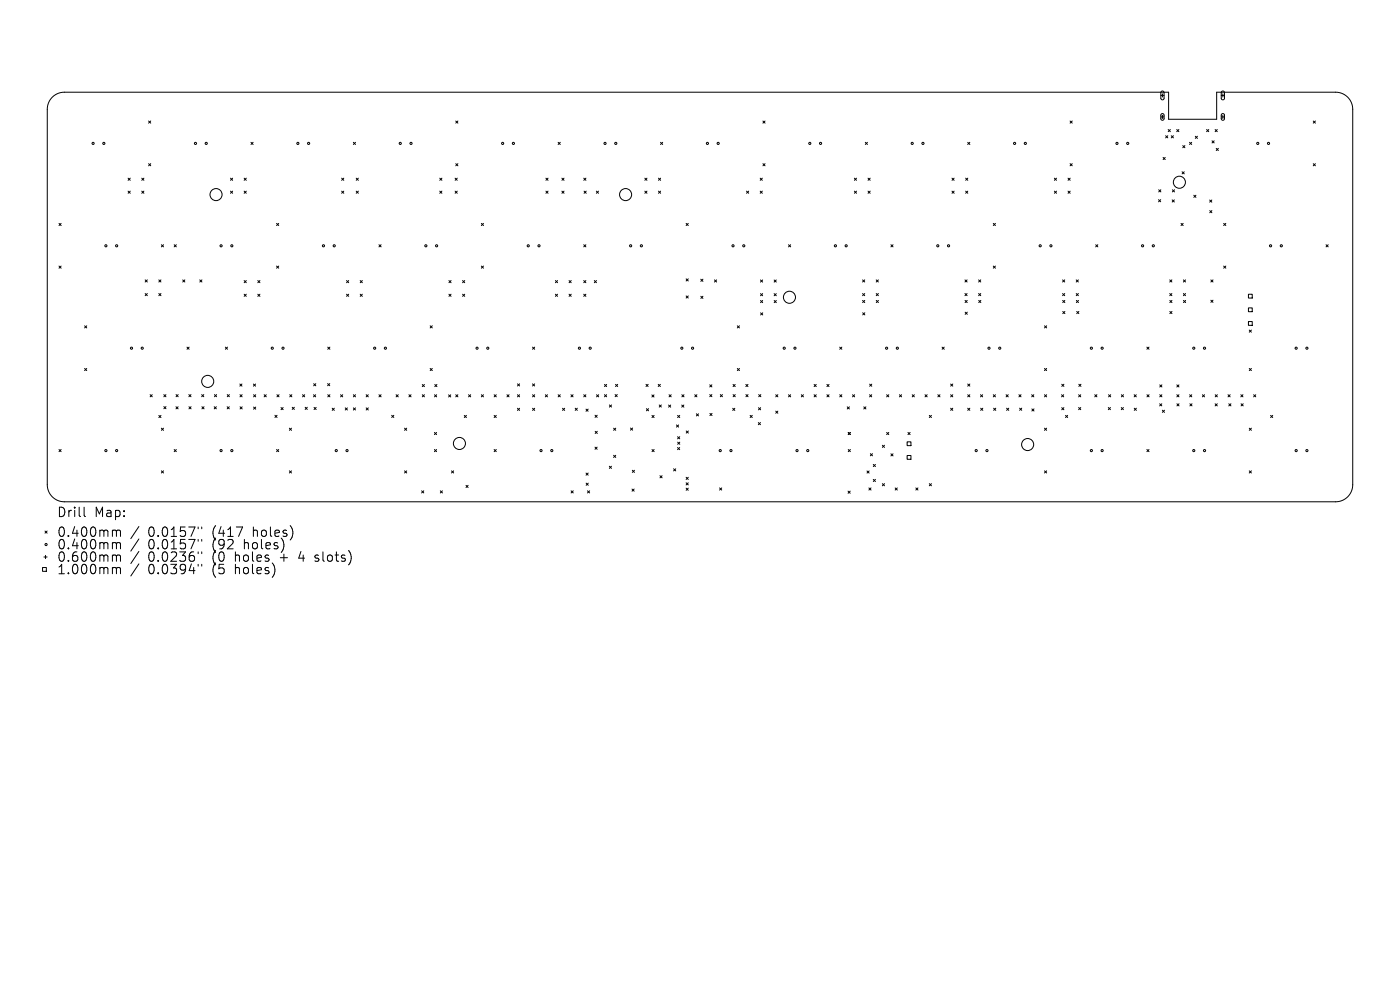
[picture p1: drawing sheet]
<svg xmlns="http://www.w3.org/2000/svg" width="297mm" height="210mm" viewBox="0 0 297 210" stroke-linecap="round" stroke-linejoin="round" font-family="sans-serif">
<defs><g id="words">
<g font-size="2.8">
<text x="12" y="110">Drill</text>
<text x="20" y="110">Map:</text>
<text x="12" y="114.2">0.400mm</text>
<text x="12" y="116.8">0.400mm</text>
<text x="12" y="119.5">0.600mm</text>
<text x="31.4" y="114.2">0.0157&quot;</text>
<text x="31.4" y="116.8">0.0157&quot;</text>
<text x="31.4" y="119.5">0.0236&quot;</text>
<text x="45.2" y="114.2">(417</text>
<text x="45.2" y="116.8">(92</text>
<text x="45.2" y="119.5">(0</text>
<text x="50.1" y="119.5">holes</text>
<text x="52" y="116.8">holes)</text>
<text x="53.9" y="114.2">holes)</text>
<text x="59.9" y="119.5">+</text>
<text x="64.1" y="119.5">4</text>
<text x="67.7" y="119.5">slots)</text>
<text x="12" y="122.1">1.000mm</text>
<text x="31.4" y="122.1">0.0394&quot;</text>
<text x="45.2" y="122.1">(5</text>
<text x="50.1" y="122.1">holes)</text>
</g>
</g></defs>
<g fill="none" stroke="#000" stroke-width=".21">
<path d="M246.4 19.4l.3-.1 .2 .3v1.3l-.2 .3-.4-.3zM246.6 19.9v.7M259.2 19.4l.3-.1 .3 .3v1.3l-.3 .3-.3-.1-.1-.2zM259.4 19.9v.7M11.1 20.6a3.6 3.6 0 0 1 2.5-1h234.3v5.7h10.2v-5.7h25.3a3.6 3.6 0 0 1 3.6 3.6v79.6a3.6 3.6 0 0 1-3.6 3.6h-269.8a3.6 3.6 0 0 1-3.6-3.6v-79.6a3.6 3.6 0 0 1 1.1-2.6zM27.2 37.8l.4 .5M27.6 37.8l-.4 .5M30.1 37.8l.4 .5M30.5 37.8l-.4 .5M31.5 25.7l.5 .4M31.5 34.7l.5 .5M32 25.7l-.5 .4"/>
<path d="M32 34.7l-.5 .5M48.9 37.8l.5 .5M49.4 37.8l-.5 .5M51.8 37.8l.5 .5M52.3 37.8l-.5 .5M53.2 30.2l.5 .4M53.7 30.2l-.5 .4M72.5 37.8l.4 .5M72.9 37.8l-.4 .5M75 30.2l.4 .4M75.4 30.2l-.4 .4M75.6 37.8l.4 .5"/>
<path d="M76 37.8l-.4 .5M93.3 37.8l.4 .5M93.7 37.8l-.4 .5M96.5 37.8l.5 .5M96.7 25.7l.4 .4M96.7 34.7l.4 .5M97 37.8l-.5 .5M97.1 25.7l-.4 .4M97.1 34.7l-.4 .5M115.8 37.8l.5 .5M116.3 37.8l-.5 .5M118.4 30.2l.5 .4"/>
<path d="M118.9 30.2l-.5 .4M119.2 37.8l.5 .5M119.7 37.8l-.5 .5M123.8 37.8l.5 .5M124.3 37.8l-.5 .5M136.8 37.8l.5 .5M137.3 37.8l-.5 .5M139.7 37.8l.4 .5M140.1 30.2l.5 .4M140.1 37.8l-.4 .5M140.6 30.2l-.5 .4M161.3 37.8l.4 .5"/>
<path d="M161.7 37.8l-.4 .5M161.8 25.7l.5 .4M161.8 34.7l.5 .5M162.3 25.7l-.5 .4M162.3 34.7l-.5 .5M181.3 37.8l.4 .5M181.7 37.8l-.4 .5M183.6 30.2l.4 .4M184 30.2l-.4 .4M184.1 37.8l.5 .5M184.6 37.8l-.5 .5M202 37.8l.4 .5"/>
<path d="M202.4 37.8l-.4 .5M204.9 37.8l.4 .5M205.3 30.2l.4 .4M205.3 37.8l-.4 .5M205.7 30.2l-.4 .4M223.7 37.8l.4 .5M224.1 37.8l-.4 .5M226.6 37.8l.4 .5M227 25.7l.5 .4M227 34.7l.5 .5M227 37.8l-.4 .5M227.5 25.7l-.5 .4"/>
<path d="M227.5 34.7l-.5 .5M246.3 20.2h.7M246.3 24.8h.7M246.4 24.2l.3-.1 .2 .2v.9l-.2 .3-.4-.2zM246.6 24.5v.6M246.7 33.4l.5 .5M247.2 33.4l-.5 .5M247.3 28.8l.4 .4M247.7 28.8l-.4 .4M247.8 27.5l.5 .4M248.3 27.5l-.5 .4M248.5 28.8l.4 .4"/>
<path d="M248.9 28.8l-.4 .4M249.6 27.5l.5 .4M250.1 27.5l-.5 .4M250.8 36.4l.4 .5M250.9 30.9l.5 .4M251.2 36.4l-.4 .5M251.4 30.9l-.5 .4M252.4 30.2l.4 .4M252.8 30.2l-.4 .4M253.6 28.9l.4 .5M254 28.9l-.4 .5M256 27.5l.4 .4"/>
<path d="M256.4 27.5l-.4 .4M257.1 29.9l.5 .4M257.6 29.9l-.5 .4M257.8 27.5l.4 .4M258 31.5l.5 .4M258.2 27.5l-.4 .4M258.5 31.5l-.5 .4M259.1 20.2h.7M259.1 24.8h.7M259.2 24.2l.3-.1 .3 .2v1l-.3 .2-.4-.2zM259.4 24.5v.6M278.6 25.7l.5 .4"/>
<path d="M278.6 34.7l.5 .5M279.1 34.7l-.5 .5M279.1 25.7l-.5 .4M12.5 47.4l.5 .4M12.5 56.4l.5 .5M13 47.4l-.5 .4M13 56.4l-.5 .5M27.2 40.5l.4 .5M27.6 40.5l-.4 .5M30.1 40.5l.4 .5M30.5 40.5l-.4 .5M30.8 59.4l.5 .4"/>
<path d="M31.3 59.4l-.5 .4M33.7 59.4l.4 .4M34.1 59.4l-.4 .4M34.2 51.9l.5 .5M34.7 51.9l-.5 .5M37 51.9l.4 .5M37.4 51.9l-.4 .5M38.8 59.4l.4 .4M39.2 59.4l-.4 .4M42.4 59.4l.4 .4M42.8 59.4l-.4 .4M48.9 40.5l.5 .5"/>
<path d="M49.4 40.5l-.5 .5M51.8 40.5l.5 .5M51.8 59.5l.5 .5M52.3 40.5l-.5 .5M52.3 59.5l-.5 .5M54.7 59.5l.4 .5M55.1 59.5l-.4 .5M58.7 47.4l.4 .4M58.7 56.4l.4 .5M59.1 47.4l-.4 .4M59.1 56.4l-.4 .5M72.5 40.5l.4 .5"/>
<path d="M72.9 40.5l-.4 .5M73.5 59.5l.5 .5M74 59.5l-.5 .5M75.6 40.5l.4 .5M76 40.5l-.4 .5M76.4 59.5l.5 .5M76.9 59.5l-.5 .5M80.4 51.9l.5 .5M80.9 51.9l-.5 .5M93.3 40.5l.4 .5M93.7 40.5l-.4 .5M95.2 59.5l.5 .5"/>
<path d="M95.7 59.5l-.5 .5M96.5 40.5l.5 .5M97 40.5l-.5 .5M98.1 59.5l.5 .5M98.6 59.5l-.5 .5M102.1 47.4l.5 .4M102.1 56.4l.5 .5M102.6 47.4l-.5 .4M102.6 56.4l-.5 .5M115.8 40.5l.5 .5M116.3 40.5l-.5 .5M117.8 59.5l.5 .5"/>
<path d="M118.3 59.5l-.5 .5M119.2 40.5l.5 .5M119.7 40.5l-.5 .5M120.7 59.5l.5 .5M121.2 59.5l-.5 .5M123.8 51.9l.5 .5M123.8 59.5l.5 .5M123.9 40.5l.5 .5M124.3 51.9l-.5 .5M124.3 59.5l-.5 .5M124.4 40.5l-.5 .5M126.1 59.5l.4 .5"/>
<path d="M126.5 40.5l.5 .5M126.5 59.5l-.4 .5M127 40.5l-.5 .5M136.8 40.5l.5 .5M137.3 40.5l-.5 .5M139.7 40.5l.4 .5M140.1 40.5l-.4 .5M145.6 47.4l.4 .4M145.6 59.2l.4 .4M146 47.4l-.4 .4M146 59.2l-.4 .4M148.7 59.2l.4 .5"/>
<path d="M149.1 59.2l-.4 .5M151.6 59.4l.4 .4M152 59.4l-.4 .4M158.4 40.5l.4 .5M158.8 40.5l-.4 .5M161.3 40.5l.4 .5M161.3 59.4l.5 .4M161.7 40.5l-.4 .5M161.8 59.4l-.5 .4M164.2 59.4l.5 .4M164.7 59.4l-.5 .4M167.3 51.9l.4 .5"/>
<path d="M167.7 51.9l-.4 .5M181.3 40.5l.4 .5M181.7 40.5l-.4 .5M183 59.4l.4 .4M183.4 59.4l-.4 .4M184.1 40.5l.5 .5M184.6 40.5l-.5 .5M185.9 59.4l.4 .4M186.3 59.4l-.4 .4M189 51.9l.5 .5M189.5 51.9l-.5 .5M202 40.5l.4 .5"/>
<path d="M202.4 40.5l-.4 .5M204.7 59.4l.5 .4M204.9 40.5l.4 .5M205.2 59.4l-.5 .4M205.3 40.5l-.4 .5M207.6 59.4l.5 .4M208.1 59.4l-.5 .4M210.7 47.4l.5 .4M210.7 56.4l.5 .5M211.2 47.4l-.5 .4M211.2 56.4l-.5 .5M223.7 40.5l.4 .5"/>
<path d="M224.1 40.5l-.4 .5M225.4 59.4l.5 .4M225.9 59.4l-.5 .4M226.6 40.5l.4 .5M227 40.5l-.4 .5M228.3 59.4l.5 .4M228.8 59.4l-.5 .4M232.4 51.9l.5 .5M232.9 51.9l-.5 .5M245.8 42.4l.4 .4M245.8 40.3l.5 .4M246.2 42.4l-.4 .4"/>
<path d="M246.3 40.3l-.5 .4M248.2 59.4l.4 .4M248.6 59.4l-.4 .4M248.7 42.4l.4 .5M248.7 40.3l.5 .4M249.1 42.4l-.4 .5M249.2 40.3l-.5 .4M250.5 47.4l.5 .4M251 47.4l-.5 .4M251.1 59.4l.4 .4M251.5 59.4l-.4 .4M253.3 41.4l.4 .5"/>
<path d="M253.7 41.4l-.4 .5M256.6 42.4l.5 .5M256.6 44.7l.5 .4M256.9 59.4l.4 .4M257.1 42.4l-.5 .5M257.1 44.7l-.5 .4M257.3 59.4l-.4 .4M259.6 56.4l.5 .5M259.6 47.4l.5 .4M260.1 47.4l-.5 .4M260.1 56.4l-.5 .5M281.3 51.9l.5 .5"/>
<path d="M281.8 51.9l-.5 .5M17.9 69.1l.5 .5M17.9 78.2l.5 .4M18.4 69.1l-.5 .5M18.4 78.2l-.5 .4M30.8 62.3l.5 .4M31.3 62.3l-.5 .4M33.7 62.3l.4 .4M34.1 62.3l-.4 .4M39.7 73.6l.4 .5M40.1 73.6l-.4 .5M47.8 73.6l.5 .5"/>
<path d="M48.3 73.6l-.5 .5M51.8 62.4l.5 .5M52.3 62.4l-.5 .5M54.7 62.4l.4 .5M55.1 62.4l-.4 .5M69.5 73.6l.5 .5M70 73.6l-.5 .5M73.5 62.4l.5 .5M74 62.4l-.5 .5M76.4 62.4l.5 .5M76.9 62.4l-.5 .5M91.3 69.1l.4 .5"/>
<path d="M91.3 78.2l.4 .4M91.7 69.1l-.4 .5M91.7 78.2l-.4 .4M95.2 62.4l.5 .5M95.7 62.4l-.5 .5M98.1 62.4l.5 .5M98.6 62.4l-.5 .5M113 73.6l.4 .5M113.4 73.6l-.4 .5M117.8 62.4l.5 .5M118.3 62.4l-.5 .5M120.7 62.4l.5 .5"/>
<path d="M121.2 62.4l-.5 .5M123.8 62.4l.5 .5M124.3 62.4l-.5 .5M145.6 62.8l.4 .4M146 62.8l-.4 .4M148.7 62.8l.4 .5M149.1 62.8l-.4 .5M156.4 69.1l.5 .5M156.4 78.2l.5 .4M156.9 69.1l-.5 .5M156.9 78.2l-.5 .4M161.3 62.3l.5 .4"/>
<path d="M161.3 63.7l.5 .5M161.4 66.4l.4 .4M161.8 62.3l-.5 .4M161.8 63.7l-.5 .5M161.8 66.4l-.4 .4M164.2 62.3l.5 .4M164.2 63.7l.5 .5M164.7 62.3l-.5 .4M164.7 63.7l-.5 .5M178.1 73.6l.5 .5M178.6 73.6l-.5 .5M183 62.3l.4 .4"/>
<path d="M183 63.7l.5 .5M183 66.3l.5 .5M183.4 62.3l-.4 .4M183.5 63.7l-.5 .5M183.5 66.3l-.5 .5M185.9 62.3l.4 .4M185.9 63.7l.4 .5M186.3 62.3l-.4 .4M186.3 63.7l-.4 .5M199.9 73.6l.4 .5M200.3 73.6l-.4 .5M204.7 62.3l.5 .4"/>
<path d="M204.7 63.7l.5 .5M204.8 66.2l.4 .5M205.2 62.3l-.5 .4M205.2 63.7l-.5 .5M205.2 66.2l-.4 .5M207.6 62.3l.5 .4M207.6 63.7l.5 .5M208.1 62.3l-.5 .4M208.1 63.7l-.5 .5M221.6 69.1l.4 .5M221.6 78.2l.4 .4M222 78.2l-.4 .4"/>
<path d="M222 69.1l-.4 .5M225.4 62.3l.5 .4M225.4 63.7l.5 .5M225.5 66.1l.4 .4M225.9 62.3l-.5 .4M225.9 63.7l-.5 .5M225.9 66.1l-.4 .4M228.3 62.3l.5 .4M228.3 63.7l.5 .5M228.4 66.1l.5 .4M228.8 62.3l-.5 .4M228.8 63.7l-.5 .5"/>
<path d="M228.9 66.1l-.5 .4M243.3 73.6l.5 .5M243.8 73.6l-.5 .5M248.2 62.3l.4 .4M248.2 63.7l.4 .5M248.2 66.1l.4 .4M248.6 62.3l-.4 .4M248.6 63.7l-.4 .5M248.6 66.1l-.4 .4M251.1 62.3l.4 .4M251.1 63.7l.4 .5M251.5 62.3l-.4 .4"/>
<path d="M251.5 63.7l-.4 .5M256.9 63.7l.4 .4M257.3 63.7l-.4 .4M264.8 62.4h.9v.8h-.9zM264.8 65.3h.9v.8h-.9zM264.8 68.2h.9v.8h-.9zM265 70l.5 .5M265 78.2l.5 .4M265.5 70l-.5 .5M265.5 78.2l-.5 .4M12.5 95.4l.5 .4M13 95.4l-.5 .4"/>
<path d="M31.8 83.7l.5 .5M32.3 83.7l-.5 .5M33.7 88.1l.5 .5M34.2 88.1l-.5 .5M34.2 90.8l.5 .5M34.2 99.9l.5 .4M34.7 90.8l-.5 .5M34.7 99.9l-.5 .4M34.8 83.7l.4 .5M34.8 86.3l.4 .4M35.2 83.7l-.4 .5M35.2 86.3l-.4 .4"/>
<path d="M37 95.4l.4 .4M37.3 86.3l.5 .4M37.3 83.7l.5 .5M37.4 95.4l-.4 .4M37.8 86.3l-.5 .4M37.8 83.7l-.5 .5M40.1 83.7l.4 .5M40.1 86.3l.4 .4M40.5 83.7l-.4 .5M40.5 86.3l-.4 .4M42.8 83.7l.4 .5M42.8 86.3l.5 .4"/>
<path d="M43.2 83.7l-.4 .5M43.3 86.3l-.5 .4M45.4 86.3l.5 .4M45.5 83.7l.5 .5M45.9 86.3l-.5 .4M46 83.7l-.5 .5M48.2 86.3l.4 .4M48.2 83.7l.5 .5M48.6 86.3l-.4 .4M48.7 83.7l-.5 .5M50.9 81.5l.4 .4M50.9 83.7l.5 .5"/>
<path d="M50.9 86.3l.5 .5M51.3 81.5l-.4 .4M51.4 83.7l-.5 .5M51.4 86.3l-.5 .5M53.8 81.5l.4 .4M53.8 83.7l.5 .5M53.8 86.3l.5 .5M54.2 81.5l-.4 .4M54.3 83.7l-.5 .5M54.3 86.3l-.5 .5M56 83.7l.5 .5M56.5 83.7l-.5 .5"/>
<path d="M58.3 88.1l.5 .5M58.7 95.4l.4 .4M58.7 83.7l.5 .5M58.8 88.1l-.5 .5M59.1 95.4l-.4 .4M59.2 83.7l-.5 .5M59.6 86.5l.5 .4M60.1 86.5l-.5 .4M61.4 90.8l.4 .5M61.4 99.9l.4 .4M61.5 83.7l.4 .5M61.8 90.8l-.4 .5"/>
<path d="M61.8 99.9l-.4 .4M61.9 83.7l-.4 .5M62 86.4l.4 .5M62.4 86.4l-.4 .5M64.2 83.7l.4 .5M64.6 83.7l-.4 .5M64.7 86.4l.5 .5M65.2 86.4l-.5 .5M66.5 83.7l.5 .5M66.5 81.4l.5 .4M66.6 86.4l.5 .5M67 83.7l-.5 .5"/>
<path d="M67 81.4l-.5 .4M67.1 86.4l-.5 .5M69.5 81.4l.5 .4M69.5 83.7l.5 .5M70 81.4l-.5 .4M70 83.7l-.5 .5M70.5 86.6l.4 .5M70.9 86.6l-.4 .5M72.2 83.7l.5 .5M72.7 83.7l-.5 .5M73.2 86.5l.5 .5M73.7 86.5l-.5 .5"/>
<path d="M75 83.7l.4 .5M75 86.5l.4 .5M75.4 83.7l-.4 .5M75.4 86.5l-.4 .5M77.7 83.7l.4 .5M77.7 86.5l.4 .5M78.1 83.7l-.4 .5M78.1 86.5l-.4 .5M80.4 83.7l.5 .5M80.9 83.7l-.5 .5M83.1 88.1l.4 .5M83.5 88.1l-.4 .5"/>
<path d="M84 83.7l.5 .5M84.5 83.7l-.5 .5M85.8 90.8l.5 .5M85.8 99.9l.5 .4M86.3 90.8l-.5 .5M86.3 99.9l-.5 .4M86.7 83.7l.5 .5M87.2 83.7l-.5 .5M89.6 81.6l.4 .4M89.6 83.7l.4 .5M90 81.6l-.4 .4M90 83.7l-.4 .5"/>
<path d="M92.2 91.7l.4 .5M92.2 95.4l.4 .4M92.2 83.7l.4 .5M92.2 81.6l.5 .4M92.6 91.7l-.4 .5M92.6 95.4l-.4 .4M92.6 83.7l-.4 .5M92.7 81.6l-.5 .4M95.2 83.8l.4 .4M95.6 83.8l-.4 .4M95.8 99.9l.4 .4M96.2 99.9l-.4 .4"/>
<path d="M96.7 83.7l.4 .5M97.1 83.7l-.4 .5M98.5 88.1l.5 .5M99 88.1l-.5 .5M99.4 83.7l.5 .5M99.9 83.7l-.5 .5M102.1 83.7l.5 .5M102.6 83.7l-.5 .5M104.8 83.7l.5 .5M104.8 88.1l.5 .5M104.8 95.4l.5 .4M105.3 83.7l-.5 .5"/>
<path d="M105.3 88.1l-.5 .5M105.3 95.4l-.5 .4M107.5 83.7l.5 .5M108 83.7l-.5 .5M109.8 83.7l.4 .5M109.8 86.6l.4 .5M109.8 81.4l.4 .5M110.2 83.7l-.4 .5M110.2 86.6l-.4 .5M110.2 81.4l-.4 .5M113 81.4l.4 .5M113 83.7l.4 .5"/>
<path d="M113 86.6l.4 .5M113.4 81.4l-.4 .5M113.4 83.7l-.4 .5M113.4 86.6l-.4 .5M115.7 83.7l.4 .5M116.1 83.7l-.4 .5M118.4 83.7l.5 .5M118.9 83.7l-.5 .5M119.3 86.6l.5 .5M119.8 86.6l-.5 .5M121.1 83.7l.5 .5M121.6 83.7l-.5 .5"/>
<path d="M122 86.6l.5 .5M122.5 86.6l-.5 .5M123.8 83.7l.5 .5M124.3 83.7l-.5 .5M124.3 86.8l.5 .4M124.8 86.8l-.5 .4M126.2 94.8l.5 .5M126.2 88.1l.5 .4M126.3 91.5l.4 .5M126.6 83.7l.4 .5M126.7 94.8l-.5 .5M126.7 88.1l-.5 .4"/>
<path d="M126.7 91.5l-.4 .5M127 83.7l-.4 .5M128.2 83.7l.5 .5M128.2 81.6l.5 .4M128.7 83.7l-.5 .5M128.7 81.6l-.5 .4M129.3 98.9l.4 .5M129.3 85.9l.4 .5M129.7 98.9l-.4 .5M129.7 85.9l-.4 .5M130.2 90.8l.4 .5M130.2 96.6l.4 .4"/>
<path d="M130.5 83.7l.4 .5M130.6 81.5l.4 .5M130.6 90.8l-.4 .5M130.6 96.6l-.4 .4M130.9 83.7l-.4 .5M131 81.5l-.4 .5M133.8 90.8l.4 .5M134.1 99.8l.5 .4M134.2 90.8l-.4 .5M134.6 99.8l-.5 .4M137 81.5l.5 .5M137.1 86.7l.5 .4"/>
<path d="M137.5 81.5l-.5 .5M137.6 86.7l-.5 .4M138.3 83.8l.4 .4M138.3 88.1l.5 .5M138.3 95.4l.5 .4M138.7 83.8l-.4 .4M138.8 88.1l-.5 .5M138.8 95.4l-.5 .4M139.6 81.5l.5 .5M139.8 85.9l.5 .5M140.1 81.5l-.5 .5M140.3 85.9l-.5 .5"/>
<path d="M141.8 85.9l.5 .5M141.9 83.7l.5 .5M142.3 85.9l-.5 .5M142.4 83.7l-.5 .5M142.9 99.4l.5 .5M143.4 99.4l-.5 .5M143.5 90.1l.5 .5M143.7 94.9l.5 .5M143.7 88.1l.5 .5M143.7 92.6l.5 .5M143.8 93.8l.4 .5M144 90.1l-.5 .5"/>
<path d="M144.2 94.9l-.5 .5M144.2 88.1l-.5 .5M144.2 92.6l-.5 .5M144.2 93.8l-.4 .5M144.6 85.9l.5 .5M144.7 83.7l.4 .5M145.1 85.9l-.5 .5M145.1 83.7l-.4 .5M145.6 91.4l.4 .5M146 91.4l-.4 .5M147.4 83.7l.4 .5M147.7 87.8l.5 .4"/>
<path d="M147.8 83.7l-.4 .5M148.2 87.8l-.5 .4M150.6 81.6l.4 .5M150.6 83.7l.4 .5M150.6 87.7l.5 .5M151 81.6l-.4 .5M151 83.7l-.4 .5M151.1 87.7l-.5 .5M152.8 83.7l.5 .5M153.3 83.7l-.5 .5M155.4 86.6l.5 .5M155.5 81.6l.5 .4"/>
<path d="M155.5 83.7l.5 .5M155.9 86.6l-.5 .5M156 81.6l-.5 .4M156 83.7l-.5 .5M158.2 81.6l.5 .4M158.2 83.7l.5 .5M158.7 81.6l-.5 .4M158.7 83.7l-.5 .5M159.1 88.1l.5 .5M159.6 88.1l-.5 .5M160.9 89.6l.4 .5M160.9 86.5l.5 .4"/>
<path d="M161 83.7l.4 .5M161.3 89.6l-.4 .5M161.4 86.5l-.5 .4M161.4 83.7l-.4 .5M164.6 83.7l.4 .5M164.6 87.2l.4 .5M165 83.7l-.4 .5M165 87.2l-.4 .5M167.3 83.7l.4 .5M167.7 83.7l-.4 .5M170 83.7l.5 .5M170.5 83.7l-.5 .5"/>
<path d="M172.7 81.6l.5 .4M172.7 83.7l.5 .5M173.2 81.6l-.5 .4M173.2 83.7l-.5 .5M175.4 81.6l.5 .4M175.4 83.7l.5 .5M175.9 81.6l-.5 .4M175.9 83.7l-.5 .5M178.1 83.7l.5 .5M178.6 83.7l-.5 .5M179.7 86.3l.5 .5M179.9 91.7l.5 .5"/>
<path d="M179.9 95.4l.5 .4M180.2 86.3l-.5 .5M180.4 91.7l-.5 .5M180.4 95.4l-.5 .4M180.9 83.7l.4 .5M181.3 83.7l-.4 .5M183.2 86.3l.5 .5M183.7 86.3l-.5 .5M183.9 99.9l.5 .5M184.4 99.9l-.5 .5M184.5 83.7l.4 .5M184.5 81.5l.4 .4"/>
<path d="M184.6 96.2l.5 .5M184.9 83.7l-.4 .5M184.9 81.5l-.4 .4M185.1 96.2l-.5 .5M185.3 98.5l.4 .5M185.7 98.5l-.4 .5M187.2 94.5l.4 .4M187.6 94.5l-.4 .4M188.1 83.7l.5 .5M188.1 91.7l.5 .5M188.6 83.7l-.5 .5M188.6 91.7l-.5 .5"/>
<path d="M189 96.3l.5 .4M189.5 96.3l-.5 .4M190.8 83.7l.5 .5M191.3 83.7l-.5 .5M192.4 93.7h.9v.8h-.9zM192.4 96.6h.9v.8h-.9zM192.6 91.7l.5 .5M193.1 91.7l-.5 .5M193.5 83.7l.5 .5M194 83.7l-.5 .5M196.2 83.7l.5 .5M196.7 83.7l-.5 .5"/>
<path d="M197.1 88.1l.5 .5M197.6 88.1l-.5 .5M199 83.7l.4 .5M199.4 83.7l-.4 .5M201.7 83.7l.4 .5M201.7 86.6l.4 .5M201.7 81.5l.4 .4M202.1 83.7l-.4 .5M202.1 86.6l-.4 .5M202.1 81.5l-.4 .4M205.3 83.7l.4 .5M205.3 86.6l.4 .5"/>
<path d="M205.3 81.5l.4 .4M205.7 83.7l-.4 .5M205.7 86.6l-.4 .5M205.7 81.5l-.4 .4M208 83.7l.5 .5M208 86.6l.5 .5M208.5 83.7l-.5 .5M208.5 86.6l-.5 .5M210.7 83.7l.5 .5M210.8 86.6l.5 .5M211.2 83.7l-.5 .5M211.3 86.6l-.5 .5"/>
<path d="M213.4 83.7l.5 .5M213.5 86.6l.5 .5M213.9 83.7l-.5 .5M214 86.6l-.5 .5M216.2 83.7l.4 .5M216.3 86.6l.5 .4M216.6 83.7l-.4 .5M216.8 86.6l-.5 .4M218.9 83.7l.4 .5M218.9 86.7l.5 .5M219.3 83.7l-.4 .5M219.4 86.7l-.5 .5"/>
<path d="M221.6 83.7l.4 .5M221.6 90.8l.4 .5M221.6 99.9l.4 .4M222 83.7l-.4 .5M222 90.8l-.4 .5M222 99.9l-.4 .4M225.2 83.7l.5 .5M225.2 86.5l.5 .4M225.2 81.5l.5 .5M225.7 83.7l-.5 .5M225.7 86.5l-.5 .4M225.7 81.5l-.5 .5"/>
<path d="M226 88.1l.5 .5M226.5 88.1l-.5 .5M228.8 83.7l.5 .5M228.8 86.5l.5 .4M228.9 81.5l.4 .5M229.3 83.7l-.5 .5M229.3 86.5l-.5 .4M229.3 81.5l-.4 .5M232.2 83.7l.5 .5M232.7 83.7l-.5 .5M235.1 86.5l.5 .4M235.2 83.7l.4 .5"/>
<path d="M235.6 86.5l-.5 .4M235.6 83.7l-.4 .5M237.9 86.5l.4 .4M237.9 83.7l.4 .5M238.3 86.5l-.4 .4M238.3 83.7l-.4 .5M240.6 83.7l.5 .5M240.6 86.6l.5 .5M241.1 83.7l-.5 .5M241.1 86.6l-.5 .5M243.3 95.4l.5 .4M243.3 83.7l.5 .5"/>
<path d="M243.8 95.4l-.5 .4M243.8 83.7l-.5 .5M246 85.7l.5 .4M246 83.7l.5 .5M246 81.6l.5 .5M246.5 85.7l-.5 .4M246.5 83.7l-.5 .5M246.5 81.6l-.5 .5M246.6 87l.4 .5M247 87l-.4 .5M249.7 83.7l.4 .5M249.7 81.6l.4 .5"/>
<path d="M249.7 85.7l.4 .4M250.1 83.7l-.4 .5M250.1 81.6l-.4 .5M250.1 85.7l-.4 .4M252.4 83.7l.4 .5M252.4 85.7l.5 .4M252.8 83.7l-.4 .5M252.9 85.7l-.5 .4M255.1 83.7l.4 .5M255.5 83.7l-.4 .5M257.8 85.7l.4 .4M257.8 83.7l.5 .5"/>
<path d="M258.2 85.7l-.4 .4M258.3 83.7l-.5 .5M260.5 83.7l.5 .5M260.7 85.7l.4 .4M261 83.7l-.5 .5M261.1 85.7l-.4 .4M263.2 83.7l.5 .5M263.3 85.7l.4 .4M263.7 83.7l-.5 .5M263.7 85.7l-.4 .4M265 90.8l.5 .5M265 99.9l.5 .4"/>
<path d="M265.5 90.8l-.5 .5M265.5 99.9l-.5 .4M265.9 83.7l.5 .5M266.4 83.7l-.5 .5M269.5 88.1l.5 .5M270 88.1l-.5 .5M9.3 118.2h.7M9.5 112.6l.5 .5M9.7 117.8v.7M10 112.6l-.5 .5M17.8 107.6v1.7l.3 .3M24.1 112.5h.3l.3 .2"/>
<path d="M24.1 115.1h.3l.3 .3M24.1 117.7h.3l.3 .3M24.7 112.7l.3-.2h.5l.1 1.3M24.7 112.7v1.1M24.7 115.4v1M24.7 118v1.1M24.7 115.4l.3-.3 .5 .1 .1 1.2M24.7 118l.3-.3 .5 .1 .1 1.3M29.5 111.7l-1.7 2.6M29.5 114.3l-1.7 2.6M29.5 117l-1.7 2.5M29.5 119.6l-1.7 2.6"/>
<path d="M42 111.8v.4M42 114.4v.4M42 117.1v.3M42 119.7v.4M42.8 111.8v.4M42.8 114.4v.4M42.8 117.1v.3M42.8 119.7v.4M66.8 119l.2 .1M66.9 117.8v.5M89.4 104.1l.5 .5M89.9 104.1l-.5 .5"/>
<path d="M93.4 104.1l.5 .5M93.9 104.1l-.5 .5M98.9 103l.4 .4M99.3 103l-.4 .4M121.2 104.1l.4 .5M121.6 104.1l-.4 .5M124.3 100.3l.5 .5M124.3 102.5l.5 .4M124.6 104.1l.5 .5M124.8 100.3l-.5 .5M124.8 102.5l-.5 .4M125.1 104.1l-.5 .5"/>
<path d="M134.1 103.7l.4 .5M134.5 103.7l-.4 .5M140 100.9l.5 .5M140.5 100.9l-.5 .5M145.6 101.2l.4 .5M145.6 102.4l.4 .5M145.6 103.6l.4 .4M146 101.2l-.4 .5M146 102.4l-.4 .5M146 103.6l-.4 .4M152.7 103.5l.4 .5M153.1 103.5l-.4 .5"/>
<path d="M179.9 104.2l.5 .4M180.4 104.2l-.5 .4M184.3 103.5l.5 .5M184.8 103.5l-.5 .5M185.3 101.7l.4 .4M185.7 101.7l-.4 .4M187.2 102.6l.4 .5M187.6 102.6l-.4 .5M189.9 103.5l.5 .5M190.4 103.5l-.5 .5M194.3 103.5l.4 .5M194.7 103.5l-.4 .5"/>
<path d="M197.1 102.6l.5 .5M197.6 102.6l-.5 .5M9 120.4h.8v.8h-.8zM24.1 120.4h.3l.3 .3M24.7 120.7v1M24.7 120.7l.3-.3 .5 .1 .1 1.2"/>
<circle cx="19.7" cy="30.4" r=".23"/>
<circle cx="22" cy="30.4" r=".23"/>
<circle cx="41.5" cy="30.4" r=".23"/>
<circle cx="43.8" cy="30.4" r=".23"/>
<circle cx="63.2" cy="30.4" r=".23"/>
<circle cx="65.5" cy="30.4" r=".23"/>
<circle cx="84.9" cy="30.4" r=".23"/>
<circle cx="87.2" cy="30.4" r=".23"/>
<circle cx="106.6" cy="30.4" r=".23"/>
<circle cx="108.9" cy="30.4" r=".23"/>
<circle cx="128.4" cy="30.4" r=".23"/>
<circle cx="130.6" cy="30.4" r=".23"/>
<circle cx="150.1" cy="30.4" r=".23"/>
<circle cx="152.4" cy="30.4" r=".23"/>
<circle cx="171.8" cy="30.4" r=".23"/>
<circle cx="174.1" cy="30.4" r=".23"/>
<circle cx="193.5" cy="30.4" r=".23"/>
<circle cx="195.8" cy="30.4" r=".23"/>
<circle cx="215.2" cy="30.4" r=".23"/>
<circle cx="217.5" cy="30.4" r=".23"/>
<circle cx="237" cy="30.4" r=".23"/>
<circle cx="239.2" cy="30.4" r=".23"/>
<circle cx="250.2" cy="38.7" r="1.28"/>
<circle cx="266.8" cy="30.4" r=".23"/>
<circle cx="269.1" cy="30.4" r=".23"/>
<circle cx="22.5" cy="52.1" r=".23"/>
<circle cx="24.7" cy="52.1" r=".23"/>
<circle cx="45.8" cy="41.3" r="1.28"/>
<circle cx="46.9" cy="52.1" r=".23"/>
<circle cx="49.2" cy="52.1" r=".23"/>
<circle cx="68.6" cy="52.1" r=".23"/>
<circle cx="70.9" cy="52.1" r=".23"/>
<circle cx="90.3" cy="52.1" r=".23"/>
<circle cx="92.6" cy="52.1" r=".23"/>
<circle cx="112.1" cy="52.1" r=".23"/>
<circle cx="114.3" cy="52.1" r=".23"/>
<circle cx="132.7" cy="41.3" r="1.28"/>
<circle cx="133.8" cy="52.1" r=".23"/>
<circle cx="136.1" cy="52.1" r=".23"/>
<circle cx="155.5" cy="52.1" r=".23"/>
<circle cx="157.8" cy="52.1" r=".23"/>
<circle cx="177.2" cy="52.1" r=".23"/>
<circle cx="179.5" cy="52.1" r=".23"/>
<circle cx="198.9" cy="52.1" r=".23"/>
<circle cx="201.2" cy="52.1" r=".23"/>
<circle cx="220.7" cy="52.1" r=".23"/>
<circle cx="223" cy="52.1" r=".23"/>
<circle cx="242.4" cy="52.1" r=".23"/>
<circle cx="244.7" cy="52.1" r=".23"/>
<circle cx="269.5" cy="52.1" r=".23"/>
<circle cx="271.8" cy="52.1" r=".23"/>
<circle cx="27.9" cy="73.9" r=".23"/>
<circle cx="30.2" cy="73.9" r=".23"/>
<circle cx="57.8" cy="73.9" r=".23"/>
<circle cx="60" cy="73.9" r=".23"/>
<circle cx="79.5" cy="73.9" r=".23"/>
<circle cx="81.8" cy="73.9" r=".23"/>
<circle cx="101.2" cy="73.9" r=".23"/>
<circle cx="103.5" cy="73.9" r=".23"/>
<circle cx="122.9" cy="73.9" r=".23"/>
<circle cx="125.2" cy="73.9" r=".23"/>
<circle cx="144.6" cy="73.9" r=".23"/>
<circle cx="146.9" cy="73.9" r=".23"/>
<circle cx="166.4" cy="73.9" r=".23"/>
<circle cx="167.5" cy="63.1" r="1.28"/>
<circle cx="168.6" cy="73.9" r=".23"/>
<circle cx="188.1" cy="73.9" r=".23"/>
<circle cx="190.4" cy="73.9" r=".23"/>
<circle cx="209.8" cy="73.9" r=".23"/>
<circle cx="212.1" cy="73.9" r=".23"/>
<circle cx="231.5" cy="73.9" r=".23"/>
<circle cx="233.8" cy="73.9" r=".23"/>
<circle cx="253.3" cy="73.9" r=".23"/>
<circle cx="255.5" cy="73.9" r=".23"/>
<circle cx="275" cy="73.9" r=".23"/>
<circle cx="277.3" cy="73.9" r=".23"/>
<circle cx="22.5" cy="95.6" r=".23"/>
<circle cx="24.7" cy="95.6" r=".23"/>
<circle cx="44.1" cy="80.9" r="1.28"/>
<circle cx="46.9" cy="95.6" r=".23"/>
<circle cx="49.2" cy="95.6" r=".23"/>
<circle cx="71.3" cy="95.6" r=".23"/>
<circle cx="73.6" cy="95.6" r=".23"/>
<circle cx="97.5" cy="94.1" r="1.28"/>
<circle cx="114.8" cy="95.6" r=".23"/>
<circle cx="117.1" cy="95.6" r=".23"/>
<circle cx="152.8" cy="95.6" r=".23"/>
<circle cx="155.1" cy="95.6" r=".23"/>
<circle cx="169.1" cy="95.6" r=".23"/>
<circle cx="171.4" cy="95.6" r=".23"/>
<circle cx="207.1" cy="95.6" r=".23"/>
<circle cx="209.4" cy="95.6" r=".23"/>
<circle cx="218" cy="94.3" r="1.28"/>
<circle cx="231.5" cy="95.6" r=".23"/>
<circle cx="233.8" cy="95.6" r=".23"/>
<circle cx="253.3" cy="95.6" r=".23"/>
<circle cx="255.5" cy="95.6" r=".23"/>
<circle cx="275" cy="95.6" r=".23"/>
<circle cx="277.3" cy="95.6" r=".23"/>
<circle cx="9.8" cy="115.5" r=".23"/>
</g>
<use href="#words"/>
</svg>
